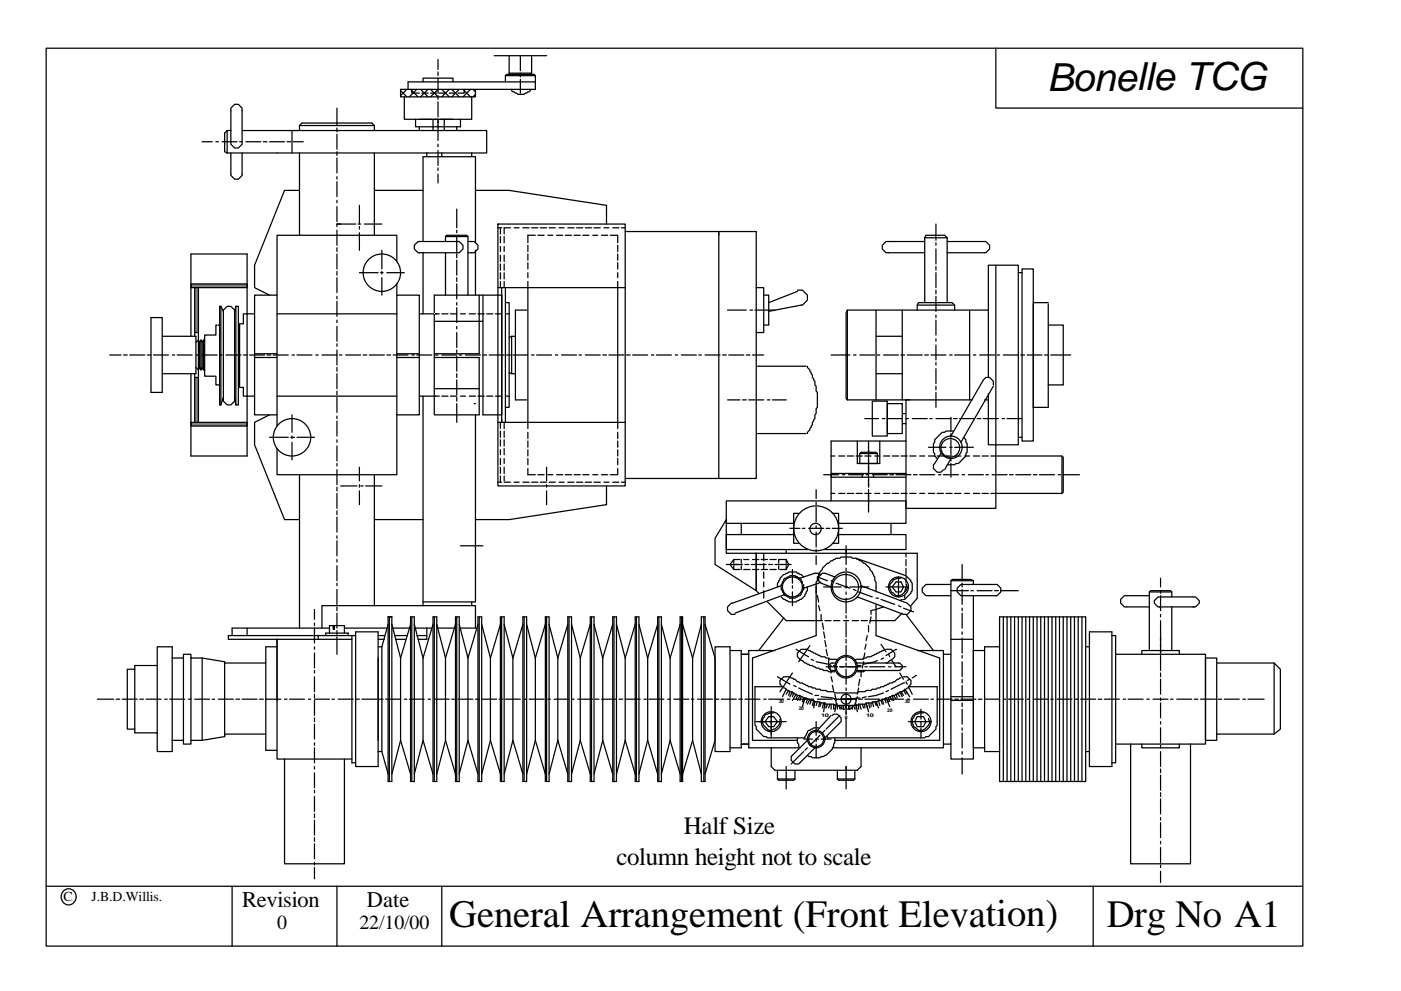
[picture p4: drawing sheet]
<svg xmlns="http://www.w3.org/2000/svg" width="297mm" height="210mm" viewBox="0 0 297 210" stroke-linecap="round" stroke-linejoin="round" font-family="sans-serif">
<defs><g id="words">
<g font-size="8.2">
<text x="222" y="19.2">Bonelle TCG</text>
<text x="95.2" y="196.8">General Arrangement (Front Elevation)</text>
<text x="234.7" y="196.8">Drg No A1</text>
</g>
<g font-size="5.3">
<text x="145" y="176.9">Half Size</text>
<text x="130.7" y="183.5">column height not to scale</text>
</g>
<g font-size="4.8">
<text x="51.3" y="192.5">Revision</text>
<text x="77.8" y="192.5">Date</text>
</g>
<g font-size="4.2">
<text x="58.7" y="197">0</text>
<text x="76.2" y="197">22/10/00</text>
</g>
<g font-size="2.9">
<text x="13.5" y="191.2">C</text>
<text x="19.4" y="191.2">J.B.D.Willis.</text>
</g>
<g font-size="1.1">
<text x="165.1" y="149.1">30</text>
<text x="191.8" y="149.1">30</text>
<text x="169.3" y="150.7">20</text>
<text x="174.1" y="152">10</text>
<text x="179.1" y="152.6">0</text>
<text x="183.6" y="152">10</text>
<text x="188.1" y="151">20</text>
</g>
</g></defs>
<g fill="none" stroke="#000" stroke-width=".26">
<path d="M9.8 10.2h266.4v190.5h-266.4zM211.1 10.2v12.7h65.1M42.9 30.1h2.1M45.8 30.1h.5M47.1 30.1h3.2M48.2 27.7v4.8M48.2 32.5h10.5M48.9 27.7h-.7l-.6 .5v4l.6 .3M48.9 22.9l.8-.8h.8l.8 .8v7.7l-.8 .8h-.8l-.8-.8zM48.9 32.5v4.7l.8 .8h.8l.8-.8v-4.7M50.8 30.1h.5M51.3 27.7h7.4"/>
<path d="M52.1 30.1h3.2M55.8 30.1h.8M57.1 30.1h3.2M60.9 30.1h.7M61.9 27.7v4.8M62.2 30.1h2.1M64 26.1l-.5 .5v1.1M89.7 33.2h11.1v18.3M84.1 55.5v-5.6h-25.4v40.5M100.8 53.1v9.5M211.1 56.3v38.1h-1.6v-10.9M215.9 57.9v34.9"/>
<path d="M216.7 57.9v34.9M58.7 62.6h-4.7v25.4h4.7M84.1 60.2v40.5h-25.4v-5.5M84.1 62.6h4.8v25.4h-4.8M106.4 62.6v25.4M209.5 65.8v14.3M219.1 64.5v21.9M222.2 64.5v21.9M100.8 88v39.7h-11.1M176.2 96.7h.8M177.8 96.7h1.3M179.7 96.7h1.3"/>
<path d="M181.5 96.7h1.3M181.8 93.6v4.7h4.7M182.3 96.2h3.7v2.1M183.4 96.7h1.3M184.1 93.6v9.8M185.5 96.7h1M186 96.2l-.3-.2h-3.1l-.3 .2v2.1M187.3 96.7h1.3M189.2 96.7h1.3M191 96.7h1.4M192.1 93.6h-15.9v12.7M192.9 96.7h1.3"/>
<path d="M195 96.7h1.1M196.8 96.7h1.4M198.7 96.7h1.3M200.6 96.7h1.3M202.4 96.7h1.3M204.5 96.7h1.1M206.4 96.7h1.3M208.2 96.7h1.3M210.1 96.7h1M97.6 115.8h4.8M154 110.2v7.2h6.3v7.9l-8.7-5.5v-5.6zM154 119.8h3.4"/>
<path d="M155.6 118.7l-.8 1.1 .8 1M155.6 118.7h1.3M155.6 118.7v.8M157.2 111v2.4M157.2 118.7v.8M157.7 118.7h1M158 119.8h.7M159.3 119.8h3.2M159.5 118.7h1.4M160.3 117.4v7.9l.6 .6M160.3 117.4h34.2v9.5l-1.4 1.6M161.4 118.7h1.3"/>
<path d="M161.9 117.4v1.6M161.9 119.5v1.3M163 119.8h.8M163.2 118.7h1.4M164.3 119.8h3.4M166.7 119.5v-.8l.5 1.1-.5 1M166.7 118.7h-1.6v.8M166.7 116.6v.8M167.5 112.1h2.1M168.3 113.4h-14.3v3.2h17.2M168.3 111h-14.3v-4.7h38.1v4.7h-14.3M169.3 108.9h-1v6.4h1"/>
<path d="M170.1 112.1h.6M171.4 112.1h3.2M173 103.9v1.8M173 106.5v.6M173 107.6v3.2M173 111.6v.5M173 112.9v3.2M173 116.6v.5M173 117.9v1.9M174.1 112.1a1.19 1.19 0 0 0-1.8-1 1.19 1.19 0 0 0 0 2.1 1.19 1.19 0 0 0 1.8-1M174.6 100.7h3.2M175.2 112.1h.7"/>
<path d="M176.2 100.7v.5h15.9M176.2 104.7h.8M176.2 100.5h15.9M176.5 108.9h1.3v6.4h-1.3M176.5 112.1h2.1M177.8 113.4h14.3v3.2h-17.2M177.8 104.7h1.3M178.6 100.7h.5M179.4 115.8v4M179.7 104.7h1.3M179.9 100.7h3.2M181.5 118.4l10.6 3.7 1 1.1v.3l.3 .2v1.6l-.3 .3v.3l-1.3 1.3h-.2"/>
<path d="M181.5 104.7h1.3M182.8 100.5v.7M183.4 104.7h1.3M183.6 100.7h.5M184.1 103.9v4.8M184.9 100.7h3.2M185.2 100.5v.7M185.5 104.7h1M187.3 104.7h1.3M188.6 100.7h.8M188.9 111v2.4M189.2 104.7h1.3"/>
<path d="M190 100.7h3.1M191 104.7h1.4M192.1 117.4v.8M192.1 118.7v1.3M192.9 104.7h1.3M193.7 100.7h.8M195 100.7h3.2M195 104.7h1.1M196.8 104.7h1.4M198.7 104.7h1.3M199 100.7h.5M200 100.7h3.2"/>
<path d="M200.6 104.7h1.3M202.4 104.7h1.3M204 100.7h.5M204.5 104.7h1.1M205.3 100.7h3.2M206.4 104.7h1.3M208.2 104.7h1.3M209 100.7h.5M210.1 104.7h1M210.3 100.7h3.2M214 100.7h.8M215.4 100.7h3.1"/>
<path d="M219.1 100.7h.8M220.4 100.7h3.2M224.4 100.7h.5M225.4 100.7h3.5M52.4 133.3h-3.2v1.5M67.5 134.8v.8M69.1 134.8v-.5h4.7v.5M69.8 134.3v-1.6h3.2v1.6M70.6 132.7v.8h.3v-.8M74.6 135.6h-15.9v25.4h15.9M74.6 134.8h-26.2v.8M75.4 134.1h4.8"/>
<path d="M80.2 134.8h1.3M83.6 134.8h2.7M88.4 134.8h2.1M100 127.7v.8M100.8 128.5v4.8M151.6 137.2h3.2v22.3h-3.2zM154.8 138h2.4v20.7h-2.4M155.6 120.8h1.3M155.6 120v.8M157.2 120v.8M157.2 138.8h1.5M157.7 120.8h1.3"/>
<path d="M159.5 120.8h1.4M161.4 120.8h1.3M161.9 121.4v1.3M161.9 123.5v1M161.9 125.3v1.6M162.7 127.7l4 4h6.3M163.2 120.8h1.4M164.3 138h-5.6v20.7h10.6M165.1 120v.8M165.4 120.8h1.3M165.6 124.3l-10.6 3.7-.7 .8v.8l.7 .8h.8M166.2 131.1l-5.3 6.9"/>
<path d="M166.4 126.1l-10.6 4M166.7 120v.8M168 120.8v2.9M168 124.3v.5M168 125.6v2.9M168.5 122.1l.8 .6h.3l.5 .8v.2M168.8 137.8l2.6 1.5M170.4 122.4l-.5-.5h-.3l-.8-.5h-1.6l-.2 .2-.8 .3-.8 .8-.3 .8-.3 .2v.8M170.4 124v1.1l-.5 .8v.2l-1.4 .8h-1l-.3-.3-.8-.2-.8-1.3v-.8M171.2 124.5v.8l-.5 .8v.3l-.8 .8h-.3l-.8 .5h-1.6l-.2-.3-.8-.2-.6-.6M171.7 137l-2.4 3.4M172 139.9l.5 .2"/>
<path d="M173 124.5v-1l.3-.3v-.8l.3-.3 .2-.7 .6-.6v-.2l1-1.1h.3l.5-.5h.3l.8-.6h.8l.2-.2h2.1l.3 .2h.8l.3 .3 .8 .3 .5 .5h.3l1 1.1v.2l.5 .6 .3 .7 .3 .3v.8l.2 .3v2.1M173 124.5v1.4M173 124.5v10.3l-13.5 4.8v17.5h9.6M173.3 126.4l.3 1.3M173.3 122.4l2.1 .8M173.6 128.5l.2 1.1M173.8 121.9l-.2-.3h-.8l-3.2 1.1h-.3l-.8-.6h-1l-1.3 .8-.6 1.4M173.8 123.5l-.2 .2-3.2 1.1M174.1 130.4v1.3M174.4 132.2l.2 1.3M174.6 134.1l.3 1.3M174.9 135.9l.3 1.3"/>
<path d="M175.2 137.8l.2 1.3M175.7 139.6v1.3M176.2 123.2l.5 .3M177 122.4l-2.1-.8h-.5l-.8 .8v.8l.5 .5 2.1 .8M177.1 122.9a2.7 2.7 0 0 1 4.4 .1 2.7 2.7 0 0 1-1.6 4.1 2.67 2.67 0 0 1-2.9-1.1 2.67 2.67 0 0 1 .1-3.1zM177.3 123.7l2.9 1.1M179.4 120.6v.5M179.4 121.6v3.2M179.4 125.6v.5M179.4 126.9v3.2M179.4 130.6v.5M179.4 131.9v3.2"/>
<path d="M179.4 135.6v.8M179.4 137v3.1M181 125.1l.5 .2M182 125.6l2.9 1M182.6 124.3l9.8 3.7 .7 .8v.8l-.7 .8h-.8l-9.8-3.8M183.4 138.6l-.3 1.3M183.6 136.7l-.2 1.1M183.9 134.8l-.3 1.1M184.1 132.7v1.4M184.7 130.9l-.3 1.3M185.7 128.2v6.6l13.5 4.8v17.5h-22.2M185.7 126.9h.6"/>
<path d="M186.8 136.7l1.1 1.6M186.8 127.2l2.9 1M187.3 139.6l-.5 .3M187.3 128.8l-2.6 .8v.8M187.6 137.8l-2.9 1.5h-.8l-.3 .3h-.5l-.3 .3h-1.3l-.3 .2M187.9 137.8h1l.8 .8v.7l-.5 .6M187.9 124.5h4.7M188.4 138.8l.2 .5M188.9 139.9l1.1 1.6M190 137.8l-2.1 1.3M190 123.5h1l.6 1-.6 1.1h-1l-.8-1.1zM190.5 122.4v4.2"/>
<path d="M190.5 128.5l.5 .3M191 122.7h-.8l-.8 .2-.2 .6a1.01 1.01 0 0 0-.6 1.3l.3 .8 .5 .3a1.32 1.32 0 0 0 2.2 0 1.36 1.36 0 0 0 .5-1.9M191.3 130.1l-1.6 1.6h-4M191.3 127.2l-.5 .2M191.6 129l2.1 .8M191.8 126.4v.5M192.1 120.6v1.3M192.1 122.4v1.3M192.1 124.5l-.3 1.1M192.1 130.4l5.8 7.6M194.5 138h5.5v20.7h-23.5M236.5 138.8h19.1v19.1h-19.1z"/>
<path d="M157.2 157.9h1.5M160.3 153.1h6.4M163 152h1l.8 1.1-.8 1.1h-1l-.8-1.1zM163.5 158.7v3.9l.8 .8h17.5l.8-.8v-3.9M163.5 149.9v6.6M164 151.3h-.5a1.76 1.76 0 0 0-1.6 2.6l1.1 1.1a2.25 2.25 0 0 0 2.4-2.4M164.8 143.6l2.7 1.6M166.2 146h.2l.6 .5 .7 .3 1.4 .7h.5l.8 .6h.5l.3 .2h.5l.3 .3h.5l.3 .3h.8l.2 .2h1.1l.3 .3h1.5l.3 .3h4.8l.2-.3h1.6l.3-.3h1l.3-.2h.8l.3-.3h.5l.3-.3h.5l.3-.2h.5l.8-.6h.5l1.3-.7 .8-.3 .6-.5h.2M166.2 145.7h-6.1v8.2l.2 .3v.5l1.6 1.6h.6l.2 .2h.8M166.7 146.2l-.8 1.6M167.2 143.6h-1l-.8 .8v.8l.5 .5M167.2 146.5l-.5 .8"/>
<path d="M167.5 143.6l.2 .2 .8 .3 .6 .5h.2l.3 .3h.5l1.3 .8h.6l.2 .3h.6l.2 .2h.8l.3 .3h1.1l.2 .3h1.3l.3 .2h4.8l.2-.2h1.4l.2-.3h1.1l.2-.3h.8l.3-.2 1.3-.3 1.3-.8h.6l1-.8 .8-.3M167.5 146.8l-.3 .7M168 142.8l-2.6 4M168 146.8l-.5 1M168.3 145.4l.5 .3M168.3 147l-.3 .8M168.8 147.3l-.8 1.3M169.1 156.5v1.1l.2 .3v.5l.3 .3M169.1 147.5l-.3 .8M169.3 146l2.9 1.3M169.6 147.5l-.5 1.1M169.9 147.8l-.3 .8"/>
<path d="M170.4 148.1l-.3 .8M170.4 148.9l.3-.8-.6 1.8M170.4 156.8h1.8M170.4 159.5l-2.7 2.6M171.2 157.1l-3.5 3.4v.8l.8 .8h.8l3.5-3.4M171.2 148.3l-.3 .8M171.2 158.7l-.5 .5M171.7 148.3l-.5 1.1M172 148.6l-.3 .8M172.5 148.6l-.3 1.1M172.5 149.7l.3-.8-.3 1.3M172.8 147.5h.8"/>
<path d="M173 140.4l2.7 .5 .5 .3M173 153.1v2.9M173 157.9v2.9M173.3 148.9l-.3 .8M173.6 154.4h-1.1l-.8 .6h-.3l-.2 .2-.5 1.3h-7.2M173.6 156.8h-.6v.5M173.8 148.9l-.2 1M173.8 156l-2.1 2.1M174.1 147.8l2.4 .3 .8 .2M174.1 149.1l-.3 .8M174.1 156.8h2.1M174.6 149.1l-.2 1.1"/>
<path d="M174.9 150.2v-1.1l-.3 1.9M174.9 155l-.5 .5M175.4 149.4l-.2 .8M175.4 156.3v.2h19.9M175.9 141.5l.3 1.3M175.9 149.4l-.2 .8M176.2 143.6l.3 1M176.2 149.4v1.1M176.2 151.8l-2.9 3.2M176.5 151.8l.2-.3h.8l.8 .8v.8l-3.4 3.4M176.5 145.4l.2 1.1M176.7 141.2l.8 .3h-2.3"/>
<path d="M176.7 149.4v1.1M177 148.3l.3 .8 .2 .3M177 156.5v1.1l-.3 .3v.5l-.2 .3v.2l-1.3 1.3h-.3l-.3 .3h-.5l-.3 .3h-1.6l-.2-.3h-.6l-.2-.3M177 140.7h-.8l-.5 .5v.5l.5 .6h.8M177 147.3l.3 1.3M177 150.5l.3-1.1-.3 1.6M177.5 140.1l-.2-.2h-1.4l-.2-.3h-.5l-.3-.3h-.8l-2.9-1.5h-1.3l-.8 .8a1.44 1.44 0 0 0 1 1.5l.6 .6h.2l.8 .5h.5l.8 .5h.6l.2 .3h.6l.2 .3h.8l.3 .2h1.3M177.5 149.7v.8M177.8 149.9l1.3 .6M177.8 148.3h2.9M178.1 149.7v.8M178.1 151.8l-2.9 2.9"/>
<path d="M178.6 149.7l-.3 .8M178.9 141.5h-.8h3.1M178.9 149.7v.8M179.4 140.7v.8h3.2M179.4 142v3.2M179.4 146v.5M179.4 147v4.5M179.4 152.3v4M179.9 149.7v.8M180.2 149.7v.8M180.7 149.9v.3l-.5 .3h-.5M180.7 149.7v.8"/>
<path d="M181 149.7l.2 .8M181.5 148.3l-.3 1.4M181.5 140.7h9.3l.5 .5v.5l-.5 .6h-9.3M181.5 150.5v-1.1l.3 1.6M181.8 141.2h.8M181.8 147.8l-.3 .8M182 146l-.2 1.3M182 149.4v1.1M182.3 148.1l-3.2 .2M182.3 144.1l-.3 1.3M182.3 149.4l.3 1.1M182.6 142.3v1.3"/>
<path d="M182.8 149.4l.3 .8M183.1 140.4l-.3 1.3M183.4 141.5h.5M183.4 149.4v.8M183.6 142.3h-.2l-.3 .2h-1.3M183.6 147.8l-.8 .3M183.9 150.2l-.3-1.1 .5 1.9M184.1 149.1l.3 1.1M184.4 141.5h3.2M184.7 149.1v.8M184.9 148.9l.3 1M185.5 148.9l.2 .8"/>
<path d="M186 140.1l-.5 .3-2.4 .5M186 149.7l-.3-.8 .6 1.3M186.3 148.6l.2 1.1M186.8 148.6l.3 .8M187.1 148.3l.2 1.1M187.3 147l-1.6 .5-1.6 .3M187.6 148.3l.3 .8M188.4 146.5l-.5 .3M188.4 141.5h.5M188.4 148.9l-.5-.8 .7 1.8M188.4 148.1l.2 .8M188.6 147.8l.6 .8"/>
<path d="M188.9 140.1h-.3l-.5 .6h-.2M189.2 147.5l.2 1.1M189.4 147.5l.6 .8M189.7 141.5h2.4M190 147.3l.2 .8M190.2 147l.6 .8M190.8 142.8l.8 1.3M190.8 146.8l.5 1M191 146.8l.6 .7M191.6 143.6h.8l.7 .8v.8l-.5 .5M191.6 146.5l.5 .8M191.8 144.9h-.2l-2.7 1.3"/>
<path d="M191.8 146.2l1.1 1.6M192.1 144.6l.3 .6M192.6 145.7h6.1v8.2l-.3 .3v.5l-1.6 1.6h-.5l-.2 .2h-.8M192.6 145.7l.8 1.6M192.6 153.1h4.8M192.9 144.1l-.5 .3M194.2 143.3l-.8 .5M194.5 152h1.3l.5 1.1-.5 1.1h-1.3l-.6-1.1zM195.3 150.5v2.1M195.3 153.1v.8M195.3 154.4v2.1M195.8 151.3h-.5a1.76 1.76 0 0 0-1.6 2.6v.3l.5 .2a1.32 1.32 0 0 0 2.1 0 1.36 1.36 0 0 0 .5-1.8"/>
<path d="M164.8 165.3l.3 .2h3.2l.2-.2M164.8 163.4v1.9M164.8 165.3h3.7M166.7 162.6v4.8M168.5 163.4v1.9M177.5 163.4v1.9M177.5 165.3l.3 .2h3.2l.2-.2M177.5 165.3h3.7M179.4 162.6v4.8M181.2 163.4v1.9M9.8 188h266.4M49.2 188v12.7"/>
<path d="M71.4 188v12.7M93.7 188v12.7M231.8 188v12.7"/>
<circle cx="173" cy="112.1" r="4.8"/>
<circle cx="168" cy="124.5" r="2.12"/>
<circle cx="179.4" cy="124.5" r="3.2"/>
<circle cx="190.5" cy="124.5" r="2.12"/>
<circle cx="163.5" cy="153.1" r="2.12"/>
<circle cx="173" cy="156.8" r="1.59"/>
<circle cx="173" cy="156.8" r="1.85"/>
<circle cx="179.4" cy="141.5" r="2.12"/>
<circle cx="179.4" cy="148.3" r="1.06"/>
<circle cx="179.4" cy="141.5" r="2.38"/>
<circle cx="195.3" cy="153.1" r="2.12"/>
</g>
<path d="M57.9 30l.1 .1zM173.3 126.3l.1 .1zM185.7 134.8h.1zM190 137.7l.1 .1zM192.1 123.9l.1 .1zM159.5 157l.1 .1zM165.4 152.5v.1zM181.5 148.3h.1zM194.2 143.2l.1 .1zM196.8 152.5l.1 .1z" fill="#000"/>
<path d="M106.4 64.4v.1z" fill="#fdffff"/>
<g fill="none" stroke="#000" stroke-width=".26">
<path d="M105.6 47.5h27v55.6h-27zM105.6 48.3h.8M106.1 48.3v1.4M106.1 50.2v1.3M106.1 52.3v1.1M106.1 54.2v1.3M106.1 56v1.3M106.1 57.9v1.3M106.1 59.7v1.3M106.9 50.2v1.3M106.9 52.3v1.1M106.9 54.2v1.3"/>
<path d="M106.9 56v1.3M106.9 57.9v1.3M106.9 59.7v1.3M108.2 48.3h-1.3v1.4M109 48.3h1.1M110.9 48.3h1.3M112.7 48.3h1.3M114.6 48.3h1.3M116.4 48.3h1.3M118.5 48.3h1.1M120.4 48.3h1.3M122.2 48.3h1.4"/>
<path d="M124.1 48.3h1.3M125.9 48.3h1.4M128.1 48.3h1M129.9 48.3h1.3M131.8 48.3h.8M106.4 62.6v25.4M100.5 85.6h.3M106.1 89.6v1.3M106.1 91.5v1.3M106.1 93.3v1.3M106.1 95.4v1.1M106.1 97.3v1.3"/>
<path d="M106.1 99.1v1.4M106.9 89.6v1.3M106.9 91.5v1.3M106.9 93.3v1.3M106.9 95.2v1.3M106.9 97.3v1M106.9 99.1v1.4M105.6 102.3h.8M106.1 101v1.3M106.9 102.3h1.3M106.9 101v1M109 102.3h1.1"/>
<path d="M110.9 102.3h1.3M112.7 102.3h1.3M114.6 102.3h1.3M116.4 102.3h1.3M118.5 102.3h1.1M120.4 102.3h1.3M122.2 102.3h1.4M124.1 102.3h1.3M125.9 102.3h1.4M128.1 102.3h1M129.9 102.3h1.3M131.8 102.3h.8"/>
</g>
<path d="M106.4 64.4v.1z" fill="#fdffff"/>
<g fill="none" stroke="#000" stroke-width=".26">
<path d="M96.8 44.4v3.9M96.8 48.9v.5M96.8 50.2v3.2M96.8 53.9v.8M96.8 55.2v3.2M96.8 58.9v.8M32 67.4h2.4v15.9h-2.4zM34.4 71.3h7.1v8h-7.1M43.4 72.4l-.3-.3-.2 .6-.3-.6-.3 .6-.2-.6-.6 .6M46.6 72.1v-3.1h-.8v2.1h-2.4v4.2M46.6 65v20.9h.2M47.4 66.1l-.6-1.1v20.9"/>
<path d="M50 65l-.3 1.1M50 65v20.9M50 65h.5v20.9h-.5M54 66.6h-1.6v17.4h1.6M58.7 66.6h25.4M88.9 66.6h4.2M93.7 66.6h1.3M95.5 66.6h1.3M96.8 60.2v3.2M96.8 64.2v.5M96.8 65.3v3.1M96.8 69.2v.6"/>
<path d="M96.8 70.6v3.1M96.8 74.3v.5M96.8 75.6v3.2M96.8 79.3v.8M97.6 66.6h1.1M99.5 66.6h1.3M101.3 66.6h1.4M101.6 62.6v12.5M102.4 68.2v19.8h4v-25.4h-14.3v25.4h9.5v-12.2M102.4 62.6v5.6h-10.3M103.2 66.6h1.3M105 66.6h1.4"/>
<path d="M107.2 64.2h.7v22.2h-.7M107.2 66.6h.7M47.4 84.6v.5l.8 .8h.7l.8-.8v-.5M47.4 84.3l-.6 1.6M49.7 84.3l.3 1.6M58.7 84h25.4M88.9 84h4.2M92.1 82.5h9.5M93.7 84h1.3M95.5 84h1.3M96.8 80.6v3.2M96.8 84.3v.8"/>
<path d="M96.8 85.6v4M97.6 84h1.1M99.5 84h1.3M101.3 84h1.4M103.2 84h1.3M105 84h1.4M107.2 84h.7"/>
</g>
<path d="M43.4 71.8l.1 .1z" fill="#000"/>
<path d="M46 68.9l.1 .1z" fill="#fdffff"/>
<g fill="none" stroke="#000" stroke-width=".26">
<path d="M84.9 19h15.9v1.5h-15.9zM84.9 19.2l1.4 1.3M86.3 19l-1.4 1.3M87 19l1.6 1.5M87.3 19v.8h1.6M88.4 19l-1.6 1.5M89.2 19l1.6 1.5M89.4 19.8h1.4M89.7 17.4v-.8h6.3v.8M90.8 19l-1.6 1.5M91.3 19l1.6 1.5M91.3 19.8h1.3"/>
<path d="M92.9 19l-1.6 1.5M92.9 12.6v2.1M92.9 15.3v.8M92.9 16.6v3.2M93.1 19.8h1.4M93.7 19l1.5 1.5M95.2 19l-1.5 1.5M95.2 19.8h1.1M95.8 19l1.6 1.5M97.4 19l-1.6 1.5M98.2 19l1.5 1.5M98.4 19v.8h-1.3"/>
<path d="M99.7 19l-1.5 1.5M100.3 19l.5 .5M107.2 16.1v1.3M107.2 16.1l.2-.3h5.8l.3 .3M107.2 16.1h6.3M107.9 15.5l.3 .3M107.9 11.8v3.7M107.9 15.5h4.8M108.5 19v.2l.2 .3h.3l.8 .5h1.3l.8-.5h.3l.2-.3v-.2M110.3 11.8v3.2M110.3 15.5v.8M110.3 16.8v3"/>
<path d="M112.7 15.5l-.3 .3M112.7 11.8v3.7M113.5 16.1v2.9h-12.7M113.5 17.4h-27v1.6M58.7 27.7h44.5v4.8h-44.5M63.5 32.5v17.4M63.5 26.6h15.9M64 26.1h14.8l.6 .5M71.4 22.9v3.7M71.4 27.2v.8M71.4 28.5v3.2M71.4 32.2v.8"/>
<path d="M71.4 33.5v3.2M71.4 37.5v.5M71.4 38.5v3.2M79.4 26.6v1.1M79.4 32.5v17.4M85.7 20.5v4.8h14.3v-4.8M88.1 25.3v1.6h9.5v-1.6M88.9 25.3h2.6M88.9 26.9v.8M89.7 33.2v18M90.5 32.5v.7M91.8 25.3v2.4"/>
<path d="M92.1 25.3h.8v4.5M92.9 20.3v.8M92.9 21.6v3.2M92.9 30.6v.5M92.9 31.9v3.2M92.9 35.6v.6M92.9 37v1.8M93.4 25.3h2.6M93.7 32.5v.7M94.2 25.3v2.4M96.8 26.9v.8M100 32.5v.7"/>
<path d="M100.8 20l-.5 .5M63.5 40.4h-3.2l-6.3 15.9v4.7l3.1 1.6M71.4 42.5v.5M71.4 43.8v3.2M71.4 48.9v3.1M71.4 52.6v.8M71.4 53.9v3.2M71.4 57.6v.8M71.4 58.9v3.2M75.4 47.5h-4v.6M75.9 47.5h.6M76.2 57.9h4"/>
<path d="M76.2 43.6v3.9M76.2 48.1v.5M76.2 49.4v3.7M77.3 47.5h3.7M79.4 40.4h10.3M80.7 57.9h.5M81 53.1v4M81 57.6v.5M81 58.9v3.7M82 57.9h3.7M87.8 52l.8-.8h8.8l.8 .8v.8l-.8 .8h-8.8l-.8-.8zM89.7 53.6v13"/>
<path d="M94.5 51.2v-1l.2-.3h4.3l.2 .3v12.4M94.5 53.6v9M94.5 50.2h4.7M96.8 52.3h.1M99.2 51.2h1.3l.8 .8v.8l-.8 .8h-1.3M100.8 40.4h7.1l20.7 3.2v3.9M196.1 51.2h-8.2l-.8 .8v.8l.8 .8h8.2M196.1 50.4l.2-.5h4l.5 .5M196.1 50.4v13.8M196.1 50.4h4.7M198.4 47.5v3.5M198.4 51.5v.5"/>
<path d="M198.4 52.8v3.2M198.4 56.5v.8M198.4 57.9v3.1M200.8 51.2h8.2l.8 .8v.8l-.8 .8h-8.2M200.8 50.4v13.8M23.3 75.3h2.4M26.2 75.3h.8M27.5 75.3h3.2M31.2 75.3h.8M32.5 75.3h3.2M36.5 75.3h.5M37.6 75.3h3.1"/>
<path d="M41.5 78l.6 .5 .2-.5 .3 .5 .3-.5 .2 .5h.3M41.5 75.3h.6M42.1 72.1v6.4M42.3 72.7v5.3M42.6 72.1v6.4M42.9 75.3h3.1M42.9 72.7v5.3M43.1 72.1v6.4M43.4 75.3v4.5h2.4v1.9h.8M46.6 75.3h.5M47.9 75.3h3.2M51.6 75.3h.8"/>
<path d="M52.4 66.6h-.8v2.1h-.8v13.5h.8v1.8h.8M52.9 75.3h3.2M56.6 75.3h.8M57.9 75.3h3.2M61.9 75.3h.5M63 75.3h3.1M66.9 75.3h.6M68.3 75.3h3.1M71.4 62.9v.5M71.4 63.9v3.2M71.4 67.9v.5M71.4 69.2v3.2"/>
<path d="M71.4 72.9v.6M71.4 74.3v3.1M71.4 78v.8M71.4 79.3v3.2M72 75.3h.5M73.3 75.3h3.2M77 75.3h.8M78.3 75.3h3.2M82 75.3h.8M83.3 75.3h3.2M87.3 75.3h.5M88.4 75.3h3.1"/>
<path d="M92.1 75.1h9.5M92.1 75.8h9.5M92.3 75.3h.6M93.7 75.3h3.1M97.4 75.3h.5M98.7 75.3h3.2M102.4 75.3h.8M103.7 75.3h3.2M105.6 61h27M106.4 61v1.6M107.2 61v28.6M107.4 75.3h.8"/>
<path d="M107.9 79l.6 .3h.8M108.5 71.3v8M108.7 75.3h3.2M109.3 71.3h-.8l-.6 .3M111.7 65.8h-2.4v19M111.9 61v28.6M112.7 75.3h.5M113.8 75.3h3.1M117.7 75.3h.6M119.1 75.3h3.1M122.8 75.3h.5M124.1 75.3h3.2"/>
<path d="M127.8 75.3h.8M129.1 75.3h3.2M131 61v28.6M132.8 75.3h.8M134.1 75.3h3.2M138.1 75.3h.5M139.2 75.3h3.1M143.1 75.3h.6M144.5 75.3h3.1M148.2 75.3h.5M149.5 75.3h3.2M153.2 75.3h.8"/>
<path d="M154.5 75.3h3.2M158.2 75.3h.8M159.5 75.3h2.4M176.2 75.3h4M179.7 65.8h29.8v-9.5h6.4v1.6h.8v-.8h2.4v36.5h-2.4v-.8h-.8v1.6h-4.8v13.5h-19v-23.1h-12.4l-.3-.2v-18.3zM179.7 65.8v19M181 75.3h.5M182.3 75.3h3.2M185.7 65.8v19M185.7 71.3h5.6M185.7 79.3h5.6M186 75.3h.5"/>
<path d="M187.3 75.3h3.2M191 75.3h.8M191.3 65.8v19M192.4 75.3h3.1M194.5 65.8v-1.1l.2-.5h7.2l.5 .5v1.1M194.5 64.7h7.9M196.1 75.3h.7M197.4 75.3h3.2M198.4 61.6v.8M198.4 62.9v3.2M198.4 66.9v.5M198.4 67.9v3.2"/>
<path d="M198.4 71.9v.5M198.4 73.2v3.2M198.4 76.9v.5M198.4 78.2v3.2M201.3 75.3h.6M202.4 75.3h3.2M205.6 65.8v19M206.4 75.3h.5M207.7 75.3h3.2M211.4 75.3h.5M212.7 75.3h3.2M216.4 75.3h.8"/>
<path d="M217.8 75.3h3.1M219.1 64.2h3.1M221.5 75.3h.7M222.2 69h3.2v12.7h-3.2M222.8 75.3h4.2M47.4 84.6v-18.8l.8-.8h.7l.8 .8v18.8M57.1 88l-3.1 1.6v4.8l6.3 15.8h3.2M57.1 92.8h4M61.6 92.8h.8M61.9 88v3.7M61.9 92.5v.5M61.9 93.8v3.7"/>
<path d="M63 92.8h3.7M71.4 83v.8M71.4 84.3v3.2M71.4 88.3v.5M71.4 89.3v3.2M71.4 93.3v.5M71.4 94.6v3.2M71.4 98.3v.6M71.4 99.7v3.1M76.2 99.1v2.9M89.7 84v44.5M105.6 89.6h27"/>
<path d="M106.4 88v1.6M183.4 88.8h2.9M184.9 85.1h3.2v7.4h-3.2zM187.1 88.8h.5M188.1 85.6h3.2v6.4h-3.2zM188.1 88.8h3.2M191.3 87.8h.8M191.3 89.9h.8M192.1 88.8h.5M192.1 84.8h14M193.4 88.8h3.2M196.8 94.9h3.8"/>
<path d="M197.1 88.8h.5M198.4 88.8h3.2M198.4 81.9v.8M198.4 83.3v3.1M199.5 96.2l-1.6 2.4v.8l.8 .8h.8l.5-.5M201.3 94.9h.6M201.6 88.5v3M201.6 92v.8M201.6 93.3v3.2M201.6 97.8v-.5l-1.3 2.4M201.6 98.3v2.9M202.1 91.5h-1.5l-.3 .2h-.5l-1.6 1.6v.5l-.3 .3v1.9l.3 .2v.5l.5 .6"/>
<path d="M202.1 88.8h.8M202.4 94.9h4M203.5 94.9a1.99 1.99 0 0 0-3-1.6 1.99 1.99 0 0 0 0 3.4 1.99 1.99 0 0 0 3-1.7M203.5 88.8h3.1M204.3 92.8l.5 .5v.5l.3 .3v1.9l-.3 .2v.5l-1.6 1.6h-.5l-.3 .3h-1.6M207.2 88.8h.8M208.5 88.8h3.2M208.8 84.8h.7M210.6 81.7v-.8l-.8-.8h-.8l-.5 .5-6.9 11.9M210.6 81.9l-6.9 11.9M211.1 96.7h14.1l.2 .3v7.4l-.2 .3h-14.1M212.5 88.8h.5"/>
<path d="M213.5 88.8h3.2M219.1 86.4h3.1M225.2 96.7v8M63.5 100.7v32.6M71.4 103.4v.8M71.4 104.7v3.2M71.4 108.4v.8M71.4 109.7v3.2M71.4 113.7v.5M71.4 114.7v3.2M71.4 118.7v.5M72.2 103.1h3.5"/>
<path d="M76.2 102.8v.6M76.2 104.2v2.9M76.5 103.1h.5M77.5 103.1h3.5M79.4 100.7v27.8M79.4 110.2h10.3M128.6 103.1v4l-20.7 3.1h-7.1M69.8 133.3h-17.4v1.5M71.4 120v3.2M71.4 123.7v.6M71.4 125.1v3.1M71.4 128.8v.8"/>
<path d="M71.4 130.1v3.2M71.4 133.8v.8M71.4 135.1v3.7M73 133.3h9M74.6 134.8v27M75.4 134.1v28.5h4.8v-28.5M80.2 137.2h.8M81 137.2v22.3h-.8M82.3 130.9v34.9h.8v-34.9M82.3 132.5l-1.3 4.7M82.5 130.9v34.9M83.1 132.5l1.8 7.1"/>
<path d="M83.3 133.3h3.5M83.9 135.6h2.1M84.9 139.6v17.5M87 130.9h.8v34.9h-.8zM87 132.5l-2.1 7.1M87.3 130.9v34.9M87.8 132.5l1.9 7.1M89.7 139.6v17.5M91.5 133.3h-1v2.3h-1.9M91.8 130.9h.8v34.9h-.8zM91.8 132.5l-2.1 7.1M92.1 130.9v34.9"/>
<path d="M92.6 132.5l1.9 7.1M92.9 133.3h3.4M94.5 139.6v17.5M96.6 130.9h.8v34.9h-.8zM96.6 132.5l-2.1 7.1M96.8 130.9v34.9M97.4 132.5l1.8 7.1M97.6 133.3h3.2M99.2 139.6v17.5M100.8 128.5h-32.5v4.8M101.3 130.9h.8v34.9h-.8zM101.3 132.5l-2.1 7.1"/>
<path d="M102.1 132.5l1.9 7.1M104 139.6v17.5M106.1 130.9h.8v34.9h-.8zM106.1 132.5l-2.1 7.1M106.4 130.9v34.9M106.9 132.5l1.8 7.1M108.7 139.6v17.5M110.9 130.9h.8v34.9h-.8zM110.9 132.5l-2.2 7.1M111.1 130.9v34.9M111.7 132.5l1.8 7.1M113.5 139.6v17.5"/>
<path d="M115.6 130.9h.8v34.9h-.8zM115.6 132.5l-2.1 7.1M115.9 130.9v34.9M116.4 132.5l1.9 7.1M118.3 139.6v17.5M120.4 130.9h.8v34.9h-.8zM120.4 132.5l-2.1 7.1M120.6 130.9v34.9M121.2 132.5l1.8 7.1M123 139.6v17.5M125.1 130.9h.8v34.9h-.8zM125.1 132.5l-2.1 7.1"/>
<path d="M125.4 130.9v34.9M125.9 132.5l1.9 7.1M127.8 139.6v17.5M129.9 130.9h.8v34.9h-.8zM129.9 132.5l-2.1 7.1M130.2 130.9v34.9M130.7 132.5l1.9 7.1M132.6 139.6v17.5M134.7 130.9h.8v34.9h-.8zM134.7 132.5l-2.1 7.1M134.9 130.9v34.9M135.5 132.5l1.8 7.1"/>
<path d="M137.3 139.6v17.5M139.4 130.9h.8v34.9h-.8zM139.4 132.5l-2.1 7.1M139.7 130.9v34.9M140.2 132.5l1.9 7.1M142.1 139.6v17.5M144.2 130.9h.5v34.9h-.5zM144.2 132.5l-2.1 7.1M144.5 130.9v34.9M144.7 132.5l2.1 7.1M146.8 139.6v17.5M148.7 130.9h.8v34.9h-.8z"/>
<path d="M148.7 132.5l-1.9 7.1M149.2 130.9v34.9M149.5 132.5l2.1 7.1v17.5l-2.1 7.1M200 138.8h1.6M208.8 138h-2.4v20.7h2.4M211.9 137.2v-6.3h18.3v34.9h-18.3v-28.6h-3.1v22.3h3.1M212.7 130.9v34.9M213.5 130.9v34.9M214.3 130.9v34.9M215.1 130.9v34.9M215.9 130.9v34.9M216.7 130.9v34.9"/>
<path d="M217.5 130.9v34.9M218.3 130.9v34.9M219.1 130.9v34.9M219.9 130.9v34.9M220.7 130.9v34.9M221.5 130.9v34.9M222.2 130.9v34.9M223 130.9v34.9M223.8 130.9v34.9M224.6 130.9v34.9M225.4 130.9v34.9M226.2 130.9v34.9"/>
<path d="M227 130.9v34.9M227.8 130.9v34.9M228.6 130.9v34.9M229.4 130.9v34.9M230.2 137.2h.8M231 134.1h4.7v28.5h-4.7zM236.5 134.8v4M246.1 134.8v2.4M246.1 137.8v.8M246.1 139.1v3.2M81 159.5l1.3 4.7M84.9 157.1l-1.8 7.1"/>
<path d="M84.9 157.1l2.1 7.1M89.7 157.1l-1.9 7.1M89.7 157.1l2.1 7.1M94.5 157.1l-1.9 7.1M94.5 157.1l2.1 7.1M99.2 157.1l-1.8 7.1M99.2 157.1l2.1 7.1M104 157.1l-1.9 7.1M104 157.1l2.1 7.1M108.7 157.1l-1.8 7.1M108.7 157.1l2.2 7.1M113.5 157.1l-1.8 7.1"/>
<path d="M113.5 157.1l2.1 7.1M118.3 157.1l-1.9 7.1M118.3 157.1l2.1 7.1M123 157.1l-1.8 7.1M123 157.1l2.1 7.1M127.8 157.1l-1.9 7.1M127.8 157.1l2.1 7.1M132.6 157.1l-1.9 7.1M132.6 157.1l2.1 7.1M137.3 157.1l-1.8 7.1M137.3 157.1l2.1 7.1M142.1 157.1l-1.9 7.1"/>
<path d="M142.1 157.1l2.1 7.1M146.8 157.1l-2.1 7.1M146.8 157.1l1.9 7.1M200 157.9h1.6M230.2 159.5h.8M236.5 157.9v3.9M239.7 157.9v25.4h12.7v-25.4M246.1 142.8v.8M246.1 144.1v3.2M246.1 148.1v.5M246.1 149.1v3.2M246.1 153.1v.5"/>
<path d="M246.1 154.4v3.2M246.1 158.1v.6M246.1 159.5v3.1M60.3 161v22.3h12.7v-22.3M246.1 163.2v.8M246.1 164.5v3.2M246.1 168.2v.8M246.1 169.5v3.2M246.1 173.5v.5M246.1 174.5v3.2M246.1 178.5v.5M246.1 179.8v3.2"/>
<path d="M246.1 183.5v.6M246.1 184.9v2.3"/>
<circle cx="81" cy="57.9" r="4"/>
<circle cx="61.9" cy="92.8" r="4"/>
<circle cx="201.6" cy="94.9" r="2.38"/>
</g>
<path d="M194.5 64.7h.1zM196.8 64.1l.1 .1z" fill="#000"/>
<path d="M40.5 60.2h11.9v.8h-11.9z" fill="#7f7f7f"/>
<path d="M40.5 60.2h11.9v.8h-11.9z" fill="none" stroke="#000" stroke-width=".26"/>
<path d="M40.5 89.6h11.9v.8h-11.9z" fill="#7f7f7f"/>
<path d="M40.5 89.6h11.9v.8h-11.9z" fill="none" stroke="#000" stroke-width=".26"/>
<path d="M41.3 61h.8v9.6h-.8z" fill="#7f7f7f"/>
<path d="M41.3 61h.8v9.6h-.8z" fill="none" stroke="#000" stroke-width=".26"/>
<path d="M41.3 80.1h.8v9.5h-.8z" fill="#7f7f7f"/>
<g fill="none" stroke="#000" stroke-width=".26">
<path d="M104.8 11.8h11.1M111.9 52v1.4M111.9 53.9v1.3M111.9 55.7v1.4M111.9 57.9v1M111.9 59.7v1.3M113.5 49.9h-1.6v1.6M114 49.9h1.4M116.2 49.9h1M118 49.9h1.3M119.9 49.9h1.3M121.7 49.9h1.3"/>
<path d="M123.6 49.9h1.3M125.7 49.9h1M127.5 49.9h1.4M129.4 49.9h1.6v1.6M131 52v1.4M131 53.9v1.3M131 55.7v1.4M131 57.9v1M131 59.7v1.3M132.6 49.1h27.7v52.4h-27.7M152.4 49.1v52.4M40.5 79.3v17.4h11.9v-12.7"/>
<path d="M42.1 70.6v1.5M42.1 78.5v1.6M52.4 66.6v-12.7h-11.9v17.4M54 75.1h4.7M54 75.8h4.7M84.1 75.1h4.8M84.1 75.8h4.8M154.3 65.8h3.9M159 65.8h.5M160.1 65.8h4.2M160.3 61h1.6v9.6h-1.6M160.6 77.7h10.3"/>
<path d="M161.9 62.6h1.1v6.4h-1.1M169.1 61.6h1l1.1 1v1.1l-1.1 1-7.1 1.4M169.1 61.8l-6.1 2.4M171.2 77.7v.3l.8 1v.3l.2 .3v.5l.6 .8v.8l.2 .2v1.1l.3 .3v3.1l-.3 .3v1.1l-.2 .2v.8l-.6 .8v.5l-.5 .8v.3l-.5 .5v.3M41.3 80.1h.8v9.5h-.8zM111.9 89.6v1.3M111.9 91.7v1.3M111.9 93.6v1.3M111.9 95.4v1.3M111.9 97.3v1.3M111.9 99.4v1.3h1.6M131 99.4v1.3h-1.6"/>
<path d="M131 89.6v1.3M131 91.7v1.3M131 93.6v1.3M131 95.4v1.3M131 97.3v1.3M154.3 84.8h2.6M157.4 84.8h.8M158.7 84.8h3.2M160.6 92h10.3M162.7 84.8h.5M163.8 84.8h2.9M186.5 93.6v4.7"/>
<path d="M114 100.7h1.4M116.2 100.7h1M118 100.7h1.3M119.9 100.7h1.3M121.7 100.7h1.3M123.6 100.7h1.3M125.7 100.7h1M127.5 100.7h1.4M204 119.8v3.4M36.5 139.6v17.5M38.9 139.6v17.5M40.5 139.6v17.5"/>
<path d="M42.9 139.6v17.5M48.4 135.6h10.3v13M58.7 137.2h-2.3v3.5h-8.8v-.3l-4.7-.8h-2.4v-.8h-1.6v.8h-2.4v-2.4h-3.2v4M66.7 129.3v2.1M66.7 132.2v.5M66.7 133.3v3.1M66.7 137.2v.6M66.7 138.6v3.1M74.6 134.8h.8M82.3 130.9h.8M88.1 133.3h2.4M101.6 130.9v34.9"/>
<path d="M173 131.7h1.4M174.6 124.5h3.7M174.9 131.7h1.3M176.7 131.7h1.4M178.9 131.7h1M179.1 124.5h.6M179.4 124.5h.1M180.2 124.5h3.9M180.7 131.7h1.3M182.6 131.7h1.3M184.4 131.7h1.3M201.6 135.6h4.8v25.4h-4.8z"/>
<path d="M201.6 124h-5.3l-.8 .8v.8l.8 .8h5.3M201.6 125.3h3.7M201.6 123.2h4.8M202.9 124.8l.8-.8h7.7l.8 .8v.8l-.8 .8h-7.7l-.8-.8zM204 123.7v.8M204 125.1v3.1M204 129v.6M204 130.1v3.2M204 134.1v.5M204 135.4v3.2M204 139.1v.5M205.8 125.3h.6"/>
<path d="M206.4 124v-.8l-.6-.3h-3.9l-.3 .3v12.4M206.4 126.4v9.2M207.2 125.3h3.1M210.9 125.3h.8M212.2 125.3h3.7M235.7 134.8h.8M242.1 138.8v-.8h7.9v.8M243.7 126.4h-5.3l-.8 .8v.8l.8 .8h5.3M243.7 125.6h4.7M245.8 128.8h7.4M246.1 128.8h-.6l-.8-.8v-.6l.8-.8h8l.8 .8v.6l-.8 .8h-.6M246.1 122.7v1.8"/>
<path d="M246.1 125.3v.6M246.1 126.4v3.2M246.1 130.4v.5M246.1 131.7v3.1M246.1 135.4v.5M246.1 136.7v1.9M248.4 126.6v-1l-.2-.3h-4.3l-.2 .3v12.4M248.4 128.8v9.2M255.6 139.6h2.4v1.1h12.1l1.4 1.3v12.7l-1.4 1.1h-12.1v1.3h-2.4zM20.6 148.3h3.5M24.6 148.3h.8M25.9 148.3h3.2"/>
<path d="M28.6 142v12.7M29.6 148.3h.8M31 148.3h3.1M33.3 141.2h-4.7v.8h-1.6v12.7h1.6v.8h4.7v4h3.2v-2.4h2.4v.8h1.6v-.8h2.4l4.7-.8v-.5h8.8v3.4h2.3M33.3 141.2v14.3M34.9 148.3h.6M36 148.3h3.2M40 148.3h.5M41.3 148.3h3.1M45 148.3h.5M46.3 148.3h3.2M47.6 140.4v15.9"/>
<path d="M50 148.3h.8M51.3 148.3h3.2M55 148.3h.8M56.4 148.3h3.1M56.4 140.7v15.1M60.3 148.3h.6M61.4 148.3h3.2M65.4 148.3h.5M66.7 142.3v.5M66.7 143.6v3.2M66.7 147.3v.8M66.7 148.6v3.2"/>
<path d="M66.7 152.3v.8M66.7 153.6v3.2M66.7 157.6v.5M66.7 158.7v3.1M66.7 148.3h3.1M70.4 148.3h.5M71.7 148.3h3.2M75.4 148.3h.8M76.7 148.3h3.2M80.4 148.3h.8M81.8 148.3h3.1M85.7 148.3h.6"/>
<path d="M86.8 148.3h3.2M90.8 148.3h.5M92.1 148.3h3.1M95.8 148.3h.5M97.1 148.3h3.2M100.8 148.3h.8M102.1 148.3h3.2M105.8 148.3h.8M107.2 148.3h3.1M111.1 148.3h.6M112.2 148.3h3.2M116.2 148.3h.5"/>
<path d="M117.5 148.3h3.1M121.2 148.3h.5M122.5 148.3h3.2M126.2 148.3h.8M127.5 148.3h3.2M131.2 148.3h.8M132.6 148.3h3.1M136.5 148.3h.6M137.6 148.3h3.2M141.6 148.3h.5M142.9 148.3h3.1M146.6 148.3h.5"/>
<path d="M147.9 148.3h3.2M151.6 148.3h.8M152.9 148.3h3.2M156.6 148.3h.8M158 148.3h3.1M161.9 148.3h.6M163 148.3h3.2M167 148.3h.5M168.3 148.3h3.1M172 148.3h.5M173.3 148.3h3.2M177 148.3h.8"/>
<path d="M178.3 148.3h3.2M182 148.3h.8M183.4 148.3h3.1M187.3 148.3h.6M188.4 148.3h3.2M192.4 148.3h.5M193.7 148.3h3.1M197.4 148.3h.5M198.7 148.3h3.2M201.6 147.8h4.8M201.6 148.6h4.8M202.4 148.3h.8"/>
<path d="M203.7 148.3h3.2M204 140.4v3.2M204 144.1v.8M204 145.4v3.2M204 149.1v.8M204 150.5v3.1M204 154.4v.6M204 155.5v3.2M204 159.5v.5M207.4 148.3h.8M208.8 148.3h3.1M212.7 148.3h.6"/>
<path d="M213.8 148.3h3.2M217.8 148.3h.5M219.1 148.3h3.1M222.8 148.3h.5M224.1 148.3h3.2M227.8 148.3h.8M229.1 148.3h3.2M232.8 148.3h.8M234.2 148.3h3.1M238.1 148.3h.6M239.2 148.3h3.2M242.1 157.9v.8h7.9v-.8"/>
<path d="M243.2 148.3h.5M244.5 148.3h3.1M248.2 148.3h.5M249.5 148.3h3.2M253.2 148.3h.8M254.5 148.3h3.2M258 140.7v15.1M258.2 148.3h.8M259.6 148.3h3.1M263.5 148.3h.6M264.6 148.3h3.4M270.1 140.7v15.1"/>
<path d="M66.7 162.6v.6M66.7 164v3.1M66.7 167.7v.5M66.7 169v3.2M66.7 172.7v.8M66.7 174v3.2M66.7 177.7v.8M66.7 179v3.2M74.6 161.8h.8M204 160.8v3.4M235.7 161.8h.8M16.1 190.1a1.64 1.64 0 0 0-2.3-1.3 1.64 1.64 0 0 0-.4 2.7 1.57 1.57 0 0 0 1.8 .4 1.57 1.57 0 0 0 .9-1.6"/>
<path d="M66.7 183v.5M66.7 184.1v2.3"/>
</g>
<path d="M173 131.6l.1 .1zM33.3 141.1l.1 .1z" fill="#000"/>
<path d="M92.1 66.5l.1 .1z" fill="#fdffff"/>
<path d="M52.4 84h.1z" fill="#000"/>
<path d="M41.3 70.6v.7M41.3 79.3v.8M46.6 65h.2M109.3 84.8h2.4M115.9 99.1v2.9M115.9 102.8v.6M115.9 104.2v2.9M80.2 135.6h1.3M82.3 130.9h.8" fill="none" stroke="#000" stroke-width=".26"/>
<use href="#words"/>
</svg>
